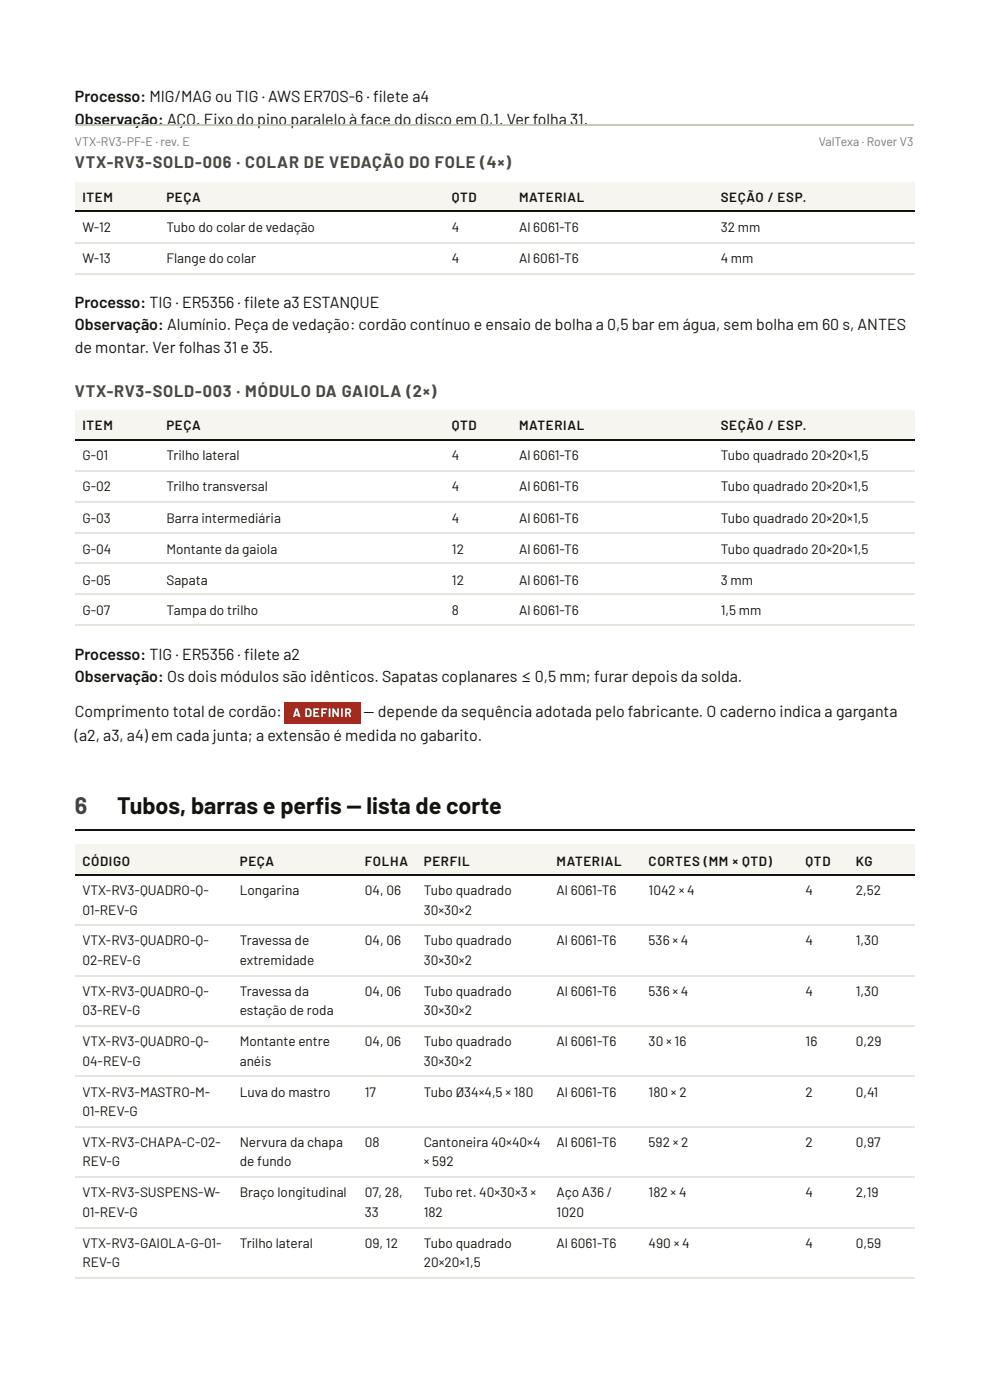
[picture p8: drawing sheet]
<svg xmlns="http://www.w3.org/2000/svg" width="210mm" height="297mm" viewBox="0 0 210 297" stroke-linecap="round" stroke-linejoin="round" font-family="sans-serif">
<defs><g id="words">
<text font-size="4.9" fill="#1f6b3a" x="15.9" y="172.8">6</text>
<g font-size="4.9" fill="#14140f">
<text x="24.9" y="172.8">Tubos, barras e perf</text>
<text x="66.8" y="172.8">is — lista de corte</text>
</g>
<g font-size="3.5" fill="#4a4a42">
<text x="15.9" y="35.7">VTX-RV3-SOLD-006 · COLAR DE VEDAÇÃO DO FOLE (4×)</text>
<text x="15.9" y="84.1">VTX-RV3-SOLD-003 · MÓDULO DA GAIOLA (2×)</text>
</g>
<g font-size="3.4" fill="#14140f">
<text x="15.9" y="21.7">Processo: MIG/MAG ou TIG · AWS ER70S-6 · flete a4</text>
<text x="79.1" y="21.7">i</text>
<text x="15.9" y="26.5">Observação: AÇO. Eixo do pino paralelo à face do disco em 0,1. Ver folha 31.</text>
<text x="15.9" y="65.4">Processo: TIG · ER5356 · flete a3 ESTANQUE</text>
<text x="51.8" y="65.4">i</text>
<text x="15.9" y="70.1">Observação: Alumínio. Peça de vedação: cordão contínuo e ensaio de bolha a 0,5 bar em água, sem bolha em 60 s, ANTES</text>
<text x="15.9" y="74.9">de montar. Ver folhas 31 e 35.</text>
<text x="15.9" y="140">Processo: TIG · ER5356 · flete a2</text>
<text x="51.8" y="140">i</text>
<text x="15.9" y="144.7">Observação: Os dois módulos são idênticos. Sapatas coplanares ≤ 0,5 mm; furar depois da solda.</text>
<text x="15.9" y="152.1">Comprimento total de cordão:</text>
<text x="77.1" y="152.1">— depende da sequência adotada pelo fabricante. O caderno indica a garganta</text>
<text x="15.9" y="157.2">(</text>
<text x="16.8" y="157.2">a2, a3, a4) em cada junta; a extensão é medida no gabarito.</text>
</g>
<g font-size="2.9" fill="#14140f">
<text x="17.5" y="49.2">W-12</text>
<text x="35.3" y="49.2">Tubo do colar de vedação</text>
<text x="95.8" y="49.2">4</text>
<text x="110.1" y="49.2">Al 6061-T6</text>
<text x="152.8" y="49.2">32 mm</text>
<text x="17.5" y="55.8">W-13</text>
<text x="35.3" y="55.8">Flange do colar</text>
<text x="95.8" y="55.8">4</text>
<text x="110.1" y="55.8">Al 6061-T6</text>
<text x="152.8" y="55.8">4 mm</text>
<text x="17.5" y="97.6">G-01</text>
<text x="35.3" y="97.6">Trilho lateral</text>
<text x="95.8" y="97.6">4</text>
<text x="110.1" y="97.6">Al 6061-T6</text>
<text x="152.8" y="97.6">Tubo quadrado 20×20×1,5</text>
<text x="17.5" y="104.2">G-02</text>
<text x="35.3" y="104.2">Trilho transversal</text>
<text x="95.8" y="104.2">4</text>
<text x="110.1" y="104.2">Al 6061-T6</text>
<text x="152.8" y="104.2">Tubo quadrado 20×20×1,5</text>
<text x="17.5" y="110.9">G-03</text>
<text x="35.3" y="110.9">Barra intermediária</text>
<text x="95.8" y="110.9">4</text>
<text x="110.1" y="110.9">Al 6061-T6</text>
<text x="152.8" y="110.9">Tubo quadrado 20×20×1,5</text>
<text x="17.5" y="117.5">G-04</text>
<text x="35.3" y="117.5">Montante da gaiola</text>
<text x="95.8" y="117.5">12</text>
<text x="110.1" y="117.5">Al 6061-T6</text>
<text x="152.8" y="117.5">Tubo quadrado 20×20×1,5</text>
<text x="17.5" y="124.1">G-05</text>
<text x="35.3" y="124.1">Sapata</text>
<text x="95.8" y="124.1">12</text>
<text x="110.1" y="124.1">Al 6061-T6</text>
<text x="152.8" y="124.1">3 mm</text>
<text x="17.5" y="130.4">G-07</text>
<text x="35.3" y="130.4">Tampa do trilho</text>
<text x="95.8" y="130.4">8</text>
<text x="110.1" y="130.4">Al 6061-T6</text>
<text x="152.8" y="130.4">1,5 mm</text>
<text x="17.5" y="190">VTX-RV3-QUADRO-Q-</text>
<text x="50.8" y="190">Longarina</text>
<text x="77.4" y="190">04, 06</text>
<text x="89.8" y="190">Tubo quadrado</text>
<text x="118" y="190">Al 6061-T6</text>
<text x="137.5" y="190">1042 × 4</text>
<text x="170.8" y="190">4</text>
<text x="181.4" y="190">2,52</text>
<text x="17.5" y="194.2">01-REV-G</text>
<text x="89.8" y="194.2">30×30×2</text>
<text x="17.5" y="200.5">VTX-RV3-QUADRO-Q-</text>
<text x="50.8" y="200.5">Travessa de</text>
<text x="77.4" y="200.5">04, 06</text>
<text x="89.8" y="200.5">Tubo quadrado</text>
<text x="118" y="200.5">Al 6061-T6</text>
<text x="137.5" y="200.5">536 × 4</text>
<text x="170.8" y="200.5">4</text>
<text x="181.4" y="200.5">1,30</text>
<text x="17.5" y="204.8">02-REV-G</text>
<text x="50.8" y="204.8">extremidade</text>
<text x="89.8" y="204.8">30×30×2</text>
<text x="17.5" y="211.4">VTX-RV3-QUADRO-Q-</text>
<text x="17.5" y="215.4">03-REV-G</text>
<text x="50.8" y="211.4">Travessa da</text>
<text x="50.8" y="215.4">estação de roda</text>
<text x="77.4" y="211.4">04, 06</text>
<text x="89.8" y="211.4">Tubo quadrado</text>
<text x="89.8" y="215.4">30×30×2</text>
<text x="118" y="211.4">Al 6061-T6</text>
<text x="137.5" y="211.4">536 × 4</text>
<text x="170.8" y="211.4">4</text>
<text x="181.4" y="211.4">1,30</text>
<text x="17.5" y="222">VTX-RV3-QUADRO-Q-</text>
<text x="50.8" y="222">Montante entre</text>
<text x="77.4" y="222">04, 06</text>
<text x="89.8" y="222">Tubo quadrado</text>
<text x="118" y="222">Al 6061-T6</text>
<text x="137.5" y="222">30 × 16</text>
<text x="170.8" y="222">16</text>
<text x="181.4" y="222">0,29</text>
<text x="17.5" y="226.2">04-REV-G</text>
<text x="50.8" y="226.2">anéis</text>
<text x="89.8" y="226.2">30×30×2</text>
<text x="17.5" y="232.8">VTX-RV3-MASTRO-M-</text>
<text x="50.8" y="232.8">Luva do mastro</text>
<text x="77.4" y="232.8">17</text>
<text x="89.8" y="232.8">Tubo Ø34×4,5 × 180</text>
<text x="118" y="232.8">Al 6061-T6</text>
<text x="137.5" y="232.8">180 × 2</text>
<text x="170.8" y="232.8">2</text>
<text x="181.4" y="232.8">0,41</text>
<text x="17.5" y="236.8">01-REV-G</text>
<text x="17.5" y="243.4">VTX-RV3-CHAPA-C-02-</text>
<text x="50.8" y="243.4">Nervura da chapa</text>
<text x="77.4" y="243.4">08</text>
<text x="89.8" y="243.4">Cantoneira 40×40×4</text>
<text x="118" y="243.4">Al 6061-T6</text>
<text x="137.5" y="243.4">592 × 2</text>
<text x="170.8" y="243.4">2</text>
<text x="181.4" y="243.4">0,97</text>
<text x="17.5" y="247.4">REV-G</text>
<text x="50.8" y="247.4">de fundo</text>
<text x="89.8" y="247.4">× 592</text>
<text x="17.5" y="254">VTX-RV3-SUSPENS-W-</text>
<text x="50.8" y="254">Braço longitudinal</text>
<text x="77.4" y="254">07, 28,</text>
<text x="89.8" y="254">Tubo ret. 40×30×3 ×</text>
<text x="118" y="254">Aço A36 /</text>
<text x="137.5" y="254">182 × 4</text>
<text x="170.8" y="254">4</text>
<text x="181.4" y="254">2,19</text>
<text x="17.5" y="258.2">01-REV-G</text>
<text x="77.4" y="258.2">33</text>
<text x="89.8" y="258.2">182</text>
<text x="118" y="258.2">1020</text>
<text x="17.5" y="264.8">VTX-RV3-GAIOLA-G-01-</text>
<text x="17.5" y="268.8">REV-G</text>
<text x="50.8" y="264.8">Trilho lateral</text>
<text x="77.4" y="264.8">09, 12</text>
<text x="89.8" y="264.8">Tubo quadrado</text>
<text x="89.8" y="268.8">20×20×1,5</text>
<text x="118" y="264.8">Al 6061-T6</text>
<text x="137.5" y="264.8">490 × 4</text>
<text x="170.8" y="264.8">4</text>
<text x="181.4" y="264.8">0,59</text>
</g>
<g font-size="2.8" fill="#14140f">
<text x="17.5" y="42.9">ITEM</text>
<text x="35.3" y="42.9">PEÇA</text>
<text x="95.8" y="42.9">QTD</text>
<text x="110.1" y="42.9">MATERIAL</text>
<text x="152.8" y="42.9">SEÇÃO / ESP.</text>
<text x="17.5" y="91.3">ITEM</text>
<text x="35.3" y="91.3">PEÇA</text>
<text x="95.8" y="91.3">QTD</text>
<text x="110.1" y="91.3">MATERIAL</text>
<text x="152.8" y="91.3">SEÇÃO / ESP.</text>
<text x="17.5" y="183.6">CÓDIGO</text>
<text x="50.8" y="183.6">PEÇA</text>
<text x="77.4" y="183.6">FOLHA</text>
<text x="89.8" y="183.6">PERFIL</text>
<text x="118" y="183.6">MATERIAL</text>
<text x="137.5" y="183.6">CORTES (MM × QTD)</text>
<text x="170.8" y="183.6">QTD</text>
<text x="181.4" y="183.6">KG</text>
</g>
<g font-size="2.6" fill="#7a7a70">
<text x="15.9" y="31">VTX-RV3-PF-E · rev. E</text>
<text x="173.6" y="31">ValTexa · Rover V3</text>
</g>
<text font-size="2.5" fill="#fff" x="62.1" y="152.1">A DEFINIR</text>
</g></defs>
<g fill="#f6f5f0">
<path d="M15.9 38.6h17.7v6.1h-17.7z"/>
<path d="M33.6 38.6h60.6v6.1h-60.6z"/>
<path d="M94.2 38.6h14.3v6.1h-14.3z"/>
<path d="M108.5 38.6h42.6v6.1h-42.6z"/>
<path d="M151.1 38.6h42.8v6.1h-42.8z"/>
</g>
<path d="M15.9 44.8h178" fill="none" stroke="#14140f" stroke-width=".26"/>
<path d="M15.9 51.5h178M15.9 58.1h178" fill="none" stroke="#e6e4dc" stroke-width=".26"/>
<g fill="#f6f5f0">
<path d="M15.9 87h17.7v6.4h-17.7z"/>
<path d="M33.6 87h60.6v6.4h-60.6z"/>
<path d="M94.2 87h14.3v6.4h-14.3z"/>
<path d="M108.5 87h42.6v6.4h-42.6z"/>
<path d="M151.1 87h42.8v6.4h-42.8z"/>
</g>
<path d="M15.9 93.3h178M15.9 176.1h178" fill="none" stroke="#14140f" stroke-width=".26"/>
<path d="M15.9 99.9h178M15.9 106.5h178M15.9 113.1h178M15.9 119.5h178M15.9 126.1h178M15.9 132.7h178" fill="none" stroke="#e6e4dc" stroke-width=".26"/>
<g fill="#f6f5f0">
<path d="M15.9 179.1h33.3v6.4h-33.3z"/>
<path d="M49.2 179.1h26.5v6.4h-26.5z"/>
<path d="M75.7 179.1h12.7v6.4h-12.7z"/>
<path d="M88.4 179.1h28v6.4h-28z"/>
<path d="M116.4 179.1h19.6v6.4h-19.6z"/>
<path d="M136 179.1h33.3v6.4h-33.3z"/>
<path d="M169.3 179.1h10.6v6.4h-10.6z"/>
<path d="M179.9 179.1h14v6.4h-14z"/>
</g>
<path d="M15.9 185.6h178" fill="none" stroke="#14140f" stroke-width=".26"/>
<path d="M15.9 196.2h178M15.9 207h178M15.9 217.6h178M15.9 228.2h178M15.9 239h178M15.9 249.6h178M15.9 260.5h178M15.9 271.1h178" fill="none" stroke="#e6e4dc" stroke-width=".26"/>
<path d="M60.3 149h16.2v4.5h-16.2z" fill="#a4291f"/>
<path d="M60.5 149.1h15.8v4.2h-15.8z" fill="none" stroke="#a4291f" stroke-width=".26"/>
<path d="M15.9 26.6h177.8" fill="none" stroke="#c9c7bd" stroke-width=".26"/>
<use href="#words"/>
</svg>
